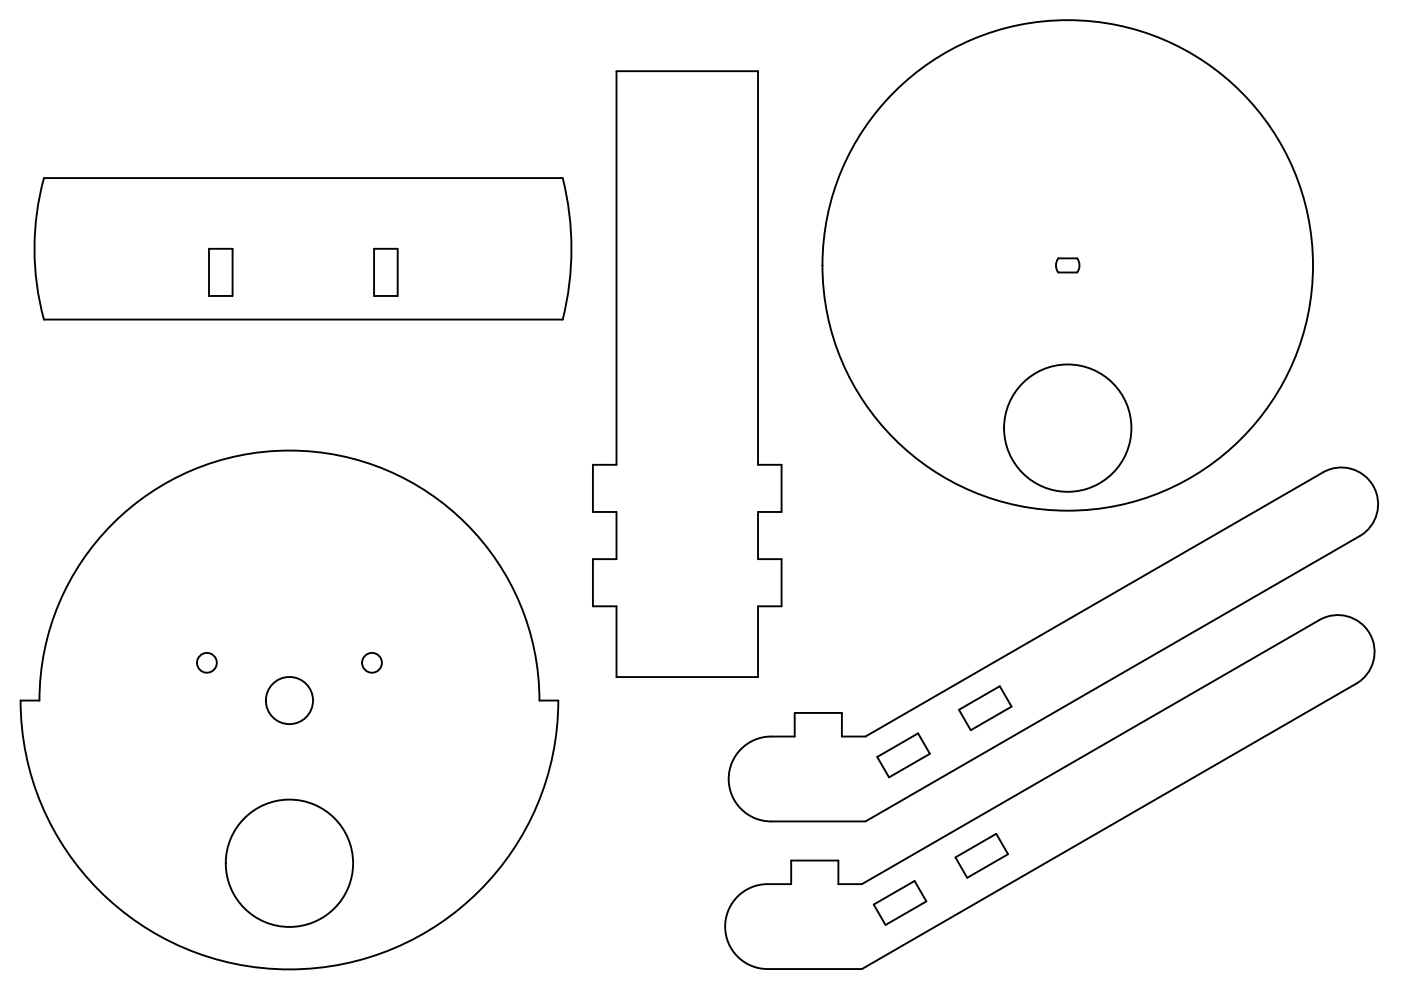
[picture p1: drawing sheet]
<svg xmlns="http://www.w3.org/2000/svg" width="297mm" height="210mm" viewBox="0 0 297 210" stroke-linecap="round" stroke-linejoin="round" font-family="sans-serif">
<g fill="none" stroke="#000" stroke-width=".4">
<path d="M130.7 15.1h30v83.5h5v10h-5v10h5v10h-5v15h-30v-15h-5v-10h5v-10h-5v-10h5zM9.3 37.8h110a61.6 61.6 0 0 1 0 30h-110a57 57 0 0 1 0-30zM44.3 52.8h5v10h-5zM79.3 52.8h5v10h-5zM224.4 54.8h4a2.5 2.5 0 0 1 0 3h-4a2.5 2.5 0 0 1 0-3zM23.9 111.1a53 53 0 0 1 57.8-11.5 53 53 0 0 1 32.7 48.9h4a57 57 0 0 1-57 57 57 57 0 0 1-57-57h4a52.8 52.8 0 0 1 15.5-37.4zM157.1 158.8a9 9 0 0 1 6.4-2.6h5v-5h10v5h5l97-56a7.8 7.8 0 0 1 10.6 2.8 7.8 7.8 0 0 1-2.8 10.7l-104.8 60.5h-20a9 9 0 0 1-8.3-5.6 9 9 0 0 1 1.9-9.8zM203.3 150.5l8.7-5 2.5 4.3-8.7 5zM186 160.5l8.7-5 2.5 4.3-8.7 5zM156.4 190.1a9 9 0 0 1 6.3-2.6h5v-5h10v5h5l97.1-56a7.8 7.8 0 0 1 10.6 2.8 7.8 7.8 0 0 1-2.9 10.7l-104.8 60.5h-20a9 9 0 0 1-8.3-5.6 9 9 0 0 1 2-9.8zM185.2 191.8l8.7-5 2.5 4.3-8.7 5zM202.6 181.8l8.6-5 2.5 4.3-8.6 5z"/>
<circle cx="226.4" cy="56.3" r="52"/>
<circle cx="226.4" cy="90.8" r="13.5"/>
<circle cx="43.9" cy="140.5" r="2.1"/>
<circle cx="61.4" cy="148.5" r="5"/>
<circle cx="78.9" cy="140.5" r="2.1"/>
<circle cx="61.4" cy="183" r="13.5"/>
</g>
</svg>
